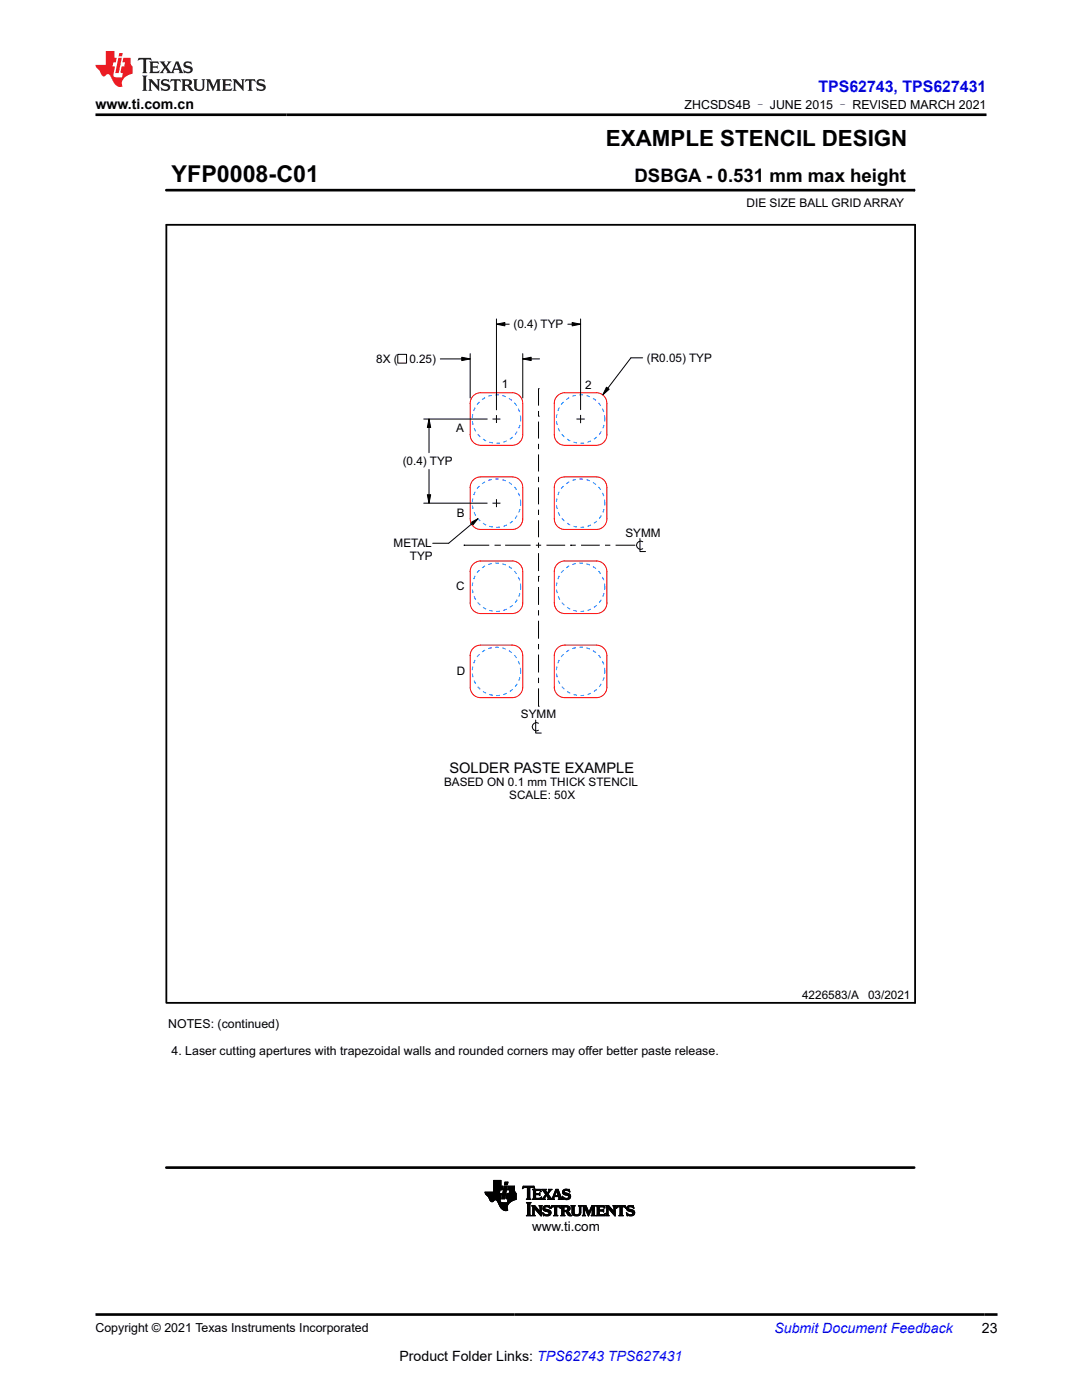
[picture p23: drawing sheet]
<svg xmlns="http://www.w3.org/2000/svg" width="216mm" height="279mm" viewBox="0 0 216 279" stroke-linecap="round" stroke-linejoin="round" font-family="sans-serif">
<defs><g id="words">
<text font-size="4.6" x="34.2" y="36.3">YFP0008-C01</text>
<text font-size="4.5" x="120.9" y="29.1">EXAMPLE STENCIL DESIGN</text>
<text font-size="3.7" x="126.6" y="36.3">DSBGA - 0.531 mm max height</text>
<text font-size="3.2" fill="#00f" x="163.3" y="18.3">TPS62743, TPS627431</text>
<text font-size="2.9" x="89.7" y="154.3">SOLDER PASTE EXAMPLE</text>
<g font-size="2.8">
<text x="19" y="21.7">www.ti.com.cn</text>
<text x="195.9" y="266.1">23</text>
<text x="79.7" y="271.7">Product Folder Links: TPS62743 TPS627431</text>
</g>
<text font-size="2.8" fill="#00f" x="154.5" y="266.1">Submit Document Feedback</text>
<text font-size="2.7" x="106.2" y="245.6">www.ti.com</text>
<g font-size="2.5">
<text x="136.6" y="21.8">ZHCSDS4B – JUNE 2015 – REVISED MARCH 2021</text>
<text x="33.6" y="205.2">NOTES: (continued)</text>
<text x="34.2" y="210.5">4. Laser cutting apertures with trapezoidal walls and rounded corners may of</text>
<text x="116.8" y="210.5">fer better paste release.</text>
<text x="19" y="265.8">Copyright © 2021 Texas Instruments Incorporated</text>
</g>
<text font-size="2.4" x="148.9" y="41.3">DIE SIZE BALL GRID ARRAY</text>
<g font-size="2.3">
<text x="102.4" y="65.5">(0.4) TYP</text>
<text x="75.1" y="72.5">8X (</text>
<text x="81.7" y="72.5">0.25)</text>
<text x="100.1" y="77.5">1</text>
<text x="116.7" y="77.6">2</text>
<text x="129.1" y="72.3">(R0.05) TYP</text>
<text x="91" y="86.3">A</text>
<text x="80.4" y="92.9">(0.4) TYP</text>
<text x="91.1" y="103.1">B</text>
<text x="124.8" y="107.1">SYMM</text>
<text x="78.5" y="109.3">METAL</text>
<text x="81.8" y="111.8">TYP</text>
<text x="91" y="117.8">C</text>
<text x="91.1" y="134.8">D</text>
<text x="104" y="143.4">SYMM</text>
<text x="88.6" y="157">BASED ON 0.1 mm THICK STENCIL</text>
<text x="101.6" y="159.5">SCALE: 50X</text>
<text x="160" y="199.3">4226583/A</text>
<text x="173.2" y="199.3">03/2021</text>
</g>
</g></defs>
<g fill="none" stroke="#000" stroke-width=".2">
<path d="M33.2 38h149.2M182.4 37.7v.5M79.4 70.7h1.7v1.8h-1.7zM87.9 71.6h5.9M92.1 71.3l1.7 .3-1.7 .4zM93.8 70.6v8.8M99.1 64.7l1.6-.3v.6zM99.1 63.7v18.1M99.1 64.7h2.5M104.3 71.6l1.7-.3v.7zM104.3 70.6v8.8M104.3 71.6h3.4"/>
<path d="M107.5 77.6h.1M107.5 77.6v3.4M113.3 64.7h2.5M114.2 64.4l1.6 .3-1.6 .3zM115.8 63.7v18.1M121 77.3l.6 .4-1.3 1.1zM128.2 71.4h-2.3l-5.6 7.4M84.6 83.6h12.6M85.3 98.7h.6l-.3 1.7zM85.6 83.6l.3 1.7h-.6zM85.6 83.6v6.7M85.6 93.7v6.7"/>
<path d="M98.3 83.6h1.5M99.1 82.8v1.6M99.1 99.6v1.6M107.5 83.1h.1M107.5 82v1.1M107.5 84.1v3.4M107.5 88.6v1M107.5 90.7v3.4M107.5 95.1v1.1M107.5 97.3v3.4M115 83.6h1.7M115.8 82.8v1.7"/>
<path d="M84.6 100.4h12.6M92.5 108.8h.1M92.5 108.8h5.1M93.9 104.3l1.5-.8-1.1 1.4zM95.4 103.5l-5.9 4.9h-3.2M98.3 100.4h1.6M98.7 108.8h1M99.7 108.8h.1M100.8 108.8h5.1M106.9 108.8h1.1M107.5 115h.1M107.5 101.7v1.1"/>
<path d="M107.5 103.8v3.4M107.5 108.3v1M107.5 110.4v3.6M107.5 115v1.1M107.5 117.1v3.6M109 108.8h3.8M113.8 108.8h.1M113.8 108.8h1.1M115.9 108.8h3.8M120.7 108.8h1.1M122.8 108.8h3.8M126.6 108.8h.1"/>
<path d="M127.7 107.5v2.6h1.1M128.3 108.1a.82 .82 0 0 0-1.3 .7 .82 .82 0 0 0 1.3 .7M107.5 121.8v1M107.5 123.9v3.6M107.5 128.5v1.1M107.5 130.6v3.6M107.5 135.3v1M107.5 137.4v3.6M106.9 143.7v2.6h1.1M107.4 144.3a.82 .82 0 0 0-1.2 .7 .82 .82 0 0 0 1.2 .7M107.5 141h.1M96.8 238h2.9"/>
<path d="M96.8 238.1h2.9M96.8 238.2h2.8M96.9 238.2h3.2l-.2 1M96.9 238.3h3.1M96.9 238.4h3.1M97 238.4h3M97.1 238.5h2.9M97.1 238.6h2.9M97.2 238.6h2.8M97.3 238.7h2.7M97.4 238.8h2.5M97.5 238.9h2.4"/>
<path d="M97.6 239h2.3M97.6 239.1h2.3M97.6 239.2h2.3M97.7 239.3h2.1M97.7 239.4h2.1M97.7 239.5h1M97.8 239.5h.8M97.8 239.6h.7M97.9 239.7h.6M97.9 239.7h.5M98.1 239.8h.2M98.5 237.8h1.2"/>
<path d="M98.5 237.7h1.2M98.5 237.6h1.3M98.5 236.7h1.8l-.1 .8h-1.7M98.5 237.4h1.7M98.5 237.3h1.7M98.5 237.2h1.7M98.5 237.2h1.8M98.5 237.1h1.8M98.5 237h1.8M98.5 236.9h1.8M98.5 236.8h1.8M98.5 236.6h1.5"/>
<path d="M98.5 236.5h1.5M98.5 236.4h1.5M98.5 236.3h1.5M98.5 236.2h1.5M98.5 236.1h1.5M98.5 236h1.5M98.5 235.9h1.5M98.5 235.8h1.5M98.5 235.7h1.5M98.5 235.6h1.5M99 239.5h.8M99.1 239.5h.7"/>
<path d="M99.2 239.6h.6M99.2 239.7h.6M99.3 239.7h.5M99.3 239.8h.5M99.3 239.9h.6M99.4 239.9h.6M99.7 237.9h-2.9l.1 .4 .6 .6 .4 .8 .4 .1 .4-.3h.4l.8 1.5 .7 .5h.7l-.1-.8 .6-.8M99.8 237.5l-.2 .7M99.9 239.2l-.1 .6 .6 .2h.8l.2-.7M100 236.7v-1.1h-1.5v2.3M100.1 239.2h.6M100.1 239.1h.6"/>
<path d="M100.2 239h.5M100.2 238.9h.6M100.2 238.8h.6M100.2 238.7h.6M100.2 238.6h.6M100.3 238.6h.5M100.3 238.5h.5M100.3 238.4h.6M100.3 238.3h.6M100.3 238.2h.6M100.3 238.1h.6M100.4 238h.5"/>
<path d="M100.4 238h.6M100.4 237.9h.6M100.4 237.8h.6M100.4 237.7h.6M100.4 237.6h.6M100.5 237.5h.5M100.5 237.4h.6M100.5 237.3h.6M100.5 237.2h.6M100.5 237.1h.6M100.6 237h.5M100.6 237h.6"/>
<path d="M100.6 236.9h.6M100.6 236.8h.6M100.6 236.7h.6l-.5 2.6h-.6zM100.7 236.4h.6M100.7 236.3h.6M100.7 236.2h.6M100.7 236.1h.6M100.7 236h.6M100.8 236h.5M100.8 235.9h.6l-.2 .6h-.5zM101 239.1h2M101 239h2"/>
<path d="M101 239.2h2M101 238.9h2M101 238.9v.3l.4 .1M101 238.8h2M101.1 238.7h1.9M101.1 238.6h1.9M101.1 238.5h1.9M101.1 238.4h1.9M101.1 238.3h1.9M101.2 239.9h.6M101.3 239.9h.6M101.3 239.8h.7"/>
<path d="M101.3 239.7h.8M101.3 239.7h.9M101.3 239.6h1M101.3 237.4h1.4M101.3 239.5h1.2M101.3 239.5h1.3M101.3 237.3h1.4M101.3 239.4h1.5M101.4 237.2h1.3M101.4 239.3h1.6M101.4 237.1h1.3M101.4 237h1.3"/>
<path d="M101.4 236.9h1.3M101.4 236.8h1.3M101.6 238.2h1.4M101.6 238.1h1.3M101.6 238h1.2M101.7 237.9h1.1M101.7 237.8h1M101.7 237.7h1M101.7 237.6h1M101.7 237.5l-.1 .7M102.7 237.5h-1.4l.2-.8h1.2v1l.3 .5v1.2M103 239.4l-1.2 .5"/>
<path d="M103 238.2h-1.8l-.2 .7M104.3 237.2h.1M104.3 237.1h.2M104.3 237h2.3M104.3 236.9h2.3M104.4 236.8h2.2M105 239.3h.9M105.2 239.2h.6M105.2 237.1h.5M105.2 239.1h.5M105.2 237.1v-.1h-.4l-.6 .2 .2-.5h2.1l.2 .5-.5-.2h-.4l-.1 .1M105.2 239l-.2 .3"/>
<path d="M105.2 239h.5M105.2 238.9h.5M105.2 238.8h.5M105.2 238.7h.5M105.2 238.6h.5M105.2 238.5h.5M105.2 238.4h.5M105.2 238.3h.5M105.2 238.2h.5M105.2 238.1h.5M105.2 238h.5M105.2 237.9h.5"/>
<path d="M105.2 237.8h.5M105.2 237.7h.5M105.2 237.6h.5M105.2 237.5h.5M105.2 237.4h.5M105.2 237.3h.5M105.2 237.2h.5M105.2 237.1v1.9M105.7 239l.2 .3M105.7 237.1v1.9M105.9 239.3h-.9M106.2 239.3h1.7"/>
<path d="M106.3 237.4h1.6M106.4 239.2h1.6M106.4 237.5h1.5M106.4 239.1h.5M106.4 237.6h.5M106.4 237.7l-.2-.4h1.6l.2 .5M106.4 239l-.2 .3M106.4 238.2h1.1l.2-.2v.6l-.2-.2-1.1 .1M106.4 239h.5M106.4 238.9h.5M106.4 238.8h.5M106.4 238.7h.5"/>
<path d="M106.4 238.6h.5M106.4 238.4h1.3M106.4 238.3h1.3M106.4 238.1h.5M106.4 238h.5M106.4 237.9h.5M106.4 237.8h.5M106.4 237.7h.5M106.4 237.7v1.3M106.5 237.1h.2M106.6 237.2h.1M106.9 237.7l.1-.1h.5l.5 .2"/>
<path d="M106.9 238.4v.7h.8l.3-.2-.1 .5-1.7-.1M106.9 237.7v.5M107.5 238.2h.2M107.6 238.5h.1M107.6 239.1h.4M107.6 238.1h.1M107.6 238.6h.1M107.6 237.6h.3M107.8 237.7h.2M107.9 239h.1M107.9 237.8h.1M108 238.9h.1"/>
<path d="M108 239.3h.8M108.1 237.4h.8M108.3 239.2h.4M108.3 237.5h.6M108.3 239.1h.4M108.4 237.6h.5M108.4 239l-.4 .3M108.4 239h.3M108.4 237.7h.6M108.5 238.9h.3M108.5 237.8h.5M108.5 238.8h.3"/>
<path d="M108.6 237.9h.5M108.6 238.8h.3M108.6 238h.5M108.7 238.7h.3M108.7 238.1h.8M108.7 238.6h.8M108.8 238.2h.6M108.8 239.3h-.8M108.8 238.5h.7M108.8 238.3h.6M108.9 238.4h.5M108.9 237.7l.1-.4h-.9l.8 1.1-.5 .6"/>
<path d="M108.9 237.7l.3 .4 .4-.5-.2-.3h.7l-.7 1M109.1 238.7h.5M109.2 238.8h.5M109.3 239.3l.1-.2-.4-.6-.3 .7 .1 .1M109.3 239.3h1.4M109.3 238h.3M109.3 238.9h.5M109.3 237.9h.3M109.4 238.3l.7 .9 .2-.2M109.4 239h.5M109.4 237.8h.3M109.4 239.1h.5"/>
<path d="M109.4 239.2h.6M109.5 237.7h.3M109.5 237.4h.6M109.5 237.6h.3M109.6 237.5h.3M110.1 239.2h.4M110.2 239.1h.3M110.2 239h.3M110.3 239l.6-1.7h.5l.6 1.8 .3 .2M110.3 238.9h.3M110.3 238.8h.3M110.4 238.8h1.5"/>
<path d="M110.4 238.7h1.5M110.4 238.6h.3M110.5 238.5h.2M110.5 238.4h.3M110.5 239.1l.2 .2M110.5 239.1l.1-.3h.8l.1 .3M110.5 238.3h.3M110.6 238.2h.2M110.6 238.1h.3M110.7 239.3h-1.4M110.7 238h.2M110.7 237.9h.3"/>
<path d="M110.7 237.8h.3M110.8 237.7h.7M110.8 237.6h.7M110.8 237.5h.6M110.9 237.4h.5M111 237.7l.4 .9h-.7zM111.1 237.8h.4M111.1 237.9h.5M111.1 238h.5M111.2 238.1h.4M111.2 238.2h.5M111.2 238.3h.5"/>
<path d="M111.3 238.4h.5M111.3 238.5h.5M111.4 238.6h.4M111.4 239.3h.9M111.5 238.8h.4M111.5 238.9h.5M111.5 239h.5M111.5 239.1l-.1 .2M111.6 239.2h.5M111.6 239.1h.4M112.2 238.8h.1M112.2 238.9h.2"/>
<path d="M112.2 237.9h.4M112.2 238h.5M112.2 237.8h.4M112.3 239h.3M112.3 239.3h-.9M112.3 238.1h.7M112.3 237.7h.3M112.3 239.1h.5M112.3 238.2h1.1M112.3 239.2h1.4M112.3 237.6h.4M112.3 239.3h.2"/>
<path d="M112.4 238.3h1.2M112.4 237.5h1.2M112.5 238.4h1.2M112.5 237.4h1.1M112.6 239.3h.9M112.7 238.5h1.1M112.7 237.3h.5M112.9 239.4h.3M113.1 238.6h.7M113.2 238.6l.3 .2-.3 .3h-.5l-.5-.4M113.3 239.1h.5M113.3 237.6h.4"/>
<path d="M113.4 238.7h.5M113.4 239h.4M113.5 238.8h.4M113.5 238.9h.3M113.5 237.7h.2M113.6 237.8h.1M113.7 237.9l-.6-.3h-.4l-.1 .2 .1 .2 1.1 .4v.5l-.2 .4-1.3 .1-.1-.7M113.7 237.9l-.1-.6h-.8l-.5 .3-.1 .3 .2 .4 .8 .3M113.7 237.9h.1M99.4 240h1M99.4 240.1h2.2M99.5 240.1h2.1"/>
<path d="M99.5 240.2h2M99.5 240.3h1.9M99.6 240.3h1.8M99.6 240.4h1.8M99.6 240.5h1.7M99.7 240.5h1.6M99.7 240.6h1.6M99.7 240.7h1.5M99.8 240.7h1.4M99.8 240.8h1.4M99.8 240.9h1.4M99.9 240.9h1.3"/>
<path d="M99.9 241h1.3M100 241.1h1.2M100.1 241.2h1.1M100.2 241.3h1M100.2 241.3h1.1M100.3 241.4h1M100.4 241.5h.9M100.6 241.5h.7M100.9 241.6h.1M101.2 240h.5M105 242.6l.3-.3v-2l-.3-.3h1l-.3 .3v2.1l.3 .2M105 242.6h1"/>
<path d="M105.1 240.1h.8M105.2 242.5h.6M105.2 240.2h.6M105.2 242.4h.5M105.3 240.3h.4M105.3 242.3h.4M105.3 242.2h.4M105.3 242.1h.4M105.3 242h.4M105.3 241.9h.4M105.3 241.8h.4M105.3 241.7h.4"/>
<path d="M105.3 241.6h.4M105.3 241.5h.4M105.3 241.4h.4M105.3 241.3h.4M105.3 241.2h.4M105.3 241.1h.4M105.3 241h.4M105.3 240.9h.4M105.3 240.8h.4M105.3 240.7h.4M105.3 240.6h.4M105.3 240.5h.4"/>
<path d="M105.3 240.4h.4M106 242.6h-1M106.1 242.6h.7M106.1 240.6h.6M106.2 240.7h.6M106.3 242.5h.4M106.3 240.8h.6M106.3 242.4h.3M106.3 240.9h.7M106.3 242.3h.3M106.3 242.2h.3M106.3 242.1h.3"/>
<path d="M106.3 242h.3M106.3 241.9h.3M106.3 241.8h.3M106.3 241.7h.3M106.3 241.6h.3M106.3 241.5h.3M106.3 241.4h.3M106.3 241.3h.3M106.3 241.2h.3M106.3 241.1h.8M106.3 241h.8M106.6 241.1v1.3l.2 .2"/>
<path d="M106.6 241.1h.1M106.6 241.1l1.4 1.6v-1.8l.2-.3h-.6l.1 .2 .1 1M106.7 241.2h.5M106.7 241.3h.6M106.8 242.6h-.7M106.8 241.4h.6M106.9 241.5h.6M107 241.6h.6M107.1 241.7h.5M107.1 241.8h.9M107.2 241.9h.8M107.3 241.9h.7"/>
<path d="M107.4 242h.6M107.5 242.1h.5M107.6 242.2h.4M107.6 240.6h.6M107.6 242.3h.4M107.7 240.7h.4M107.7 242.4h.3M107.7 240.8h.3M107.7 241.8l-1-1.2h-.6l.2 .3v1.5l-.2 .2M107.7 241.8h.1M107.7 240.9h.3M107.8 241.7h.2"/>
<path d="M107.8 241.6h.2M107.8 241.5h.2M107.8 241.4h.2M107.8 241.3h.2M107.8 241.2h.2M107.8 241.1h.2M107.8 241h.2M107.8 242.5h.2M107.9 242.6h.1M108.3 242h.1M108.3 242.1h.1M108.3 242.2h.3"/>
<path d="M108.3 241.2h.4M108.3 241.1h.4M108.3 241.3h.5M108.3 242.3h.4M108.3 241h.4M108.4 241.4h.8M108.4 242.4h.6M108.4 240.9h.4M108.4 242.5h1.3M108.4 241.5h1.2M108.4 242.6h.1M108.4 240.8h1.3"/>
<path d="M108.5 241.6h1.2M108.5 240.7h1.2M108.6 241.7h1.2M108.7 242.6h.9M108.7 240.6h.7M108.9 241.8l-.5-.4v-.5l.4-.3h.9l.1 .6-.7-.4-.3 .1-.1 .2 1 .5 .3 .4M108.9 241.8l.6 .1v.4l-.6 .1-.6-.4M108.9 241.8h1M109.2 242.4h.6M109.3 241.9h.6M109.4 240.9h.3M109.5 242.3h.4"/>
<path d="M109.5 241.9h.4M109.5 242.2h.4M109.5 242h.5M109.6 242.1h.3M109.6 240.6h.1M109.6 241h.2M109.7 241.1h.1M109.9 241.1h.1M109.9 241h.2M110 242l-.3 .5-.6 .2-.5-.2-.2 .1-.1-.6M110 240.9h.2M110 240.8h1.8"/>
<path d="M110 240.7h1.7M110.1 240.6h1.6M110.4 242.6h.9M110.6 242.5h.5M110.6 242.4h.5M110.7 240.9h.4M110.7 242.3h.4M110.7 241l-.1-.1h-.3l-.4 .2 .2-.5h1.6l.2 .5-.5-.2h-.3v.1M110.7 241v1.4l-.3 .2M110.7 242.2h.4M110.7 242.1h.4M110.7 242h.4"/>
<path d="M110.7 241.9h.4M110.7 241.8h.4M110.7 241.7h.4M110.7 241.6h.4M110.7 241.5h.4M110.7 241.4h.4M110.7 241.3h.4M110.7 241.2h.4M110.7 241.1h.4M110.7 241h.4M111.1 241v1.4l.2 .2M111.3 242.6h-.9"/>
<path d="M111.6 240.9h.2M111.7 241h.1M111.7 241.1h.1M111.9 242.6l.2-.2v-1.5l-.2-.3 1.5 .1 .3 .2v.4l-.1 .3-.4 .1 .9 .9h-.6l-.5-.7-.5-.1v.6l.2 .2M111.9 242.6h.8M111.9 240.6h1.3M112 240.7h1.5M112 242.5h.6M112.1 240.8h1.5M112.1 242.4h.4M112.1 240.9h.4M112.1 242.3h.4"/>
<path d="M112.1 242.2h.4M112.1 242.1h.4M112.1 242h.4M112.1 241.9h.4M112.1 241.8h1.2M112.1 241.7h1.3M112.1 241.6h1.5M112.1 241.5h.4M112.1 241.4h.4M112.1 241.3h.4M112.1 241.2h.4M112.1 241.1h.4"/>
<path d="M112.1 241h.4M112.7 240.9h-.2v.7M112.7 242.6h-.8M112.9 240.9h.3l.1 .3-.1 .3-.3 .1M112.9 241.9h.6M113 241.9h.5M113.1 242h.5M113.1 242.1h.6M113.1 240.9h.6M113.2 241.5h.5M113.2 242.2h.5M113.2 242.3h.6"/>
<path d="M113.2 241h.5M113.2 241.4h.5M113.3 241.3h.4M113.3 241.1h.5M113.3 241.2h.5M113.3 242.4h.6M113.4 242.5h.6M113.5 242.6h.6M113.9 240.6h.9M114.1 240.7h.5M114.1 240.8h.5M114.1 240.9h.5"/>
<path d="M114.1 241.9h.5M114.1 241.8h.5M114.1 241.7h.5M114.1 241.6h.5M114.1 241.5h.5M114.1 241.4h.5M114.1 241.3h.5M114.1 241.2h.5M114.1 241.1h.5M114.1 241h.5M114.1 242h.5M114.1 242.1h.5"/>
<path d="M114.2 242.2h.4M114.2 242.3h.5M114.3 242.4h.6M114.4 242.5h1.3M114.6 241.9l.1 .4 .4 .1 .4-.1 .1-.4M114.6 241.9v-1l.2-.3h-.9l.2 .3 .1 1.3 .2 .3 .5 .2 .6-.1 .3-.2 .1-.5M114.6 242.6h.9M115.3 242.4h.5M115.4 240.6h.7M115.5 242.3h.3M115.5 240.7h.5M115.6 242.2h.3"/>
<path d="M115.6 242.1h.3M115.6 240.8h.3M115.6 242h.3M115.6 240.9h.3M115.6 241.9v-1l-.2-.3h.7l-.2 .3v1M115.6 241.9h.3M115.6 241.8h.3M115.6 241.7h.3M115.6 241.6h.3M115.6 241.5h.3M115.6 241.4h.3M115.6 241.3h.3"/>
<path d="M115.6 241.2h.3M115.6 241.1h.3M115.6 241h.3M116.2 242.6l.2-.3v-1.4l-.2-.3h.7l.6 1.3 .6-1.3h.7l-.2 .3v1.5l.2 .2M116.2 242.6h.6M116.2 240.6h.7M116.3 240.7h.7M116.3 242.5h.4M116.4 240.8h.6M116.4 242.4h.3M116.4 240.9h.7M116.4 242.3h.3"/>
<path d="M116.4 242.2h.3M116.4 242.1h.3M116.4 242h.3M116.4 241.9h.3M116.4 241.8h.3M116.4 241.7h.3M116.4 241.6h.3M116.4 241.5h.3M116.4 241.4h.3M116.4 241.3h.3M116.4 241.2h.3M116.4 241.1h.8"/>
<path d="M116.4 241h.7M116.7 242.3l.1 .3M116.7 242.3v-1.3l.7 1.7 .8-1.7v1.4l-.2 .2M116.7 241.2h.5M116.8 241.3h.4M116.8 241.4h.5M116.8 242.6h-.6M116.9 241.5h.4M116.9 241.6h.5M116.9 241.7h.5M117 241.8h.4M117 241.9h.5"/>
<path d="M117.1 241.9h.7M117.1 242h.6M117.1 242.1h.6M117.2 242.2h.4M117.2 242.3h.4M117.3 242.4h.3M117.3 242.5h.2M117.4 242.6h.1M117.6 241.9h.2M117.6 241.8h.2M117.6 241.7h.3M117.7 241.6h.2"/>
<path d="M117.7 241.5h.3M117.8 241.4h.2M117.8 241.3h.2M117.8 241.2h.3M117.9 241.1h.7M117.9 241h.7M118 240.9h.6M118 242.6h.8M118 240.8h.6M118 240.7h.7M118.1 240.6h.7M118.1 242.5h.6"/>
<path d="M118.1 242.4h.5M118.2 242.3h.4M118.2 242.2h.4M118.2 242.1h.4M118.2 242h.4M118.2 241.9h.4M118.2 241.8h.4M118.2 241.7h.4M118.2 241.6h.4M118.2 241.5h.4M118.2 241.4h.4M118.2 241.3h.4"/>
<path d="M118.2 241.2h.4M118.8 242.6h-.8M119 242.6h1.6M119 240.6h1.6M119.1 240.7h1.5M119.1 242.5h1.6M119.1 240.8h1.5M119.2 242.4h1.5M119.2 240.9h.4M119.2 242.3h.4M119.2 242.2h.4M119.2 242.1h.4"/>
<path d="M119.2 242h.4M119.2 241.9h.4M119.2 241.8h.4M119.2 241.7h1.3M119.2 241.6h1.3M119.2 241.5h1.3M119.2 241.4h.4M119.2 241.3h.4M119.2 241.2h.4M119.2 241.1h.4M119.2 241h.4M119.6 241v.5h.6l.3-.2v.6l-.3-.2h-.6v.7h.8l.4-.3"/>
<path d="M119.8 240.9l-.2 .1M120.1 240.9l.6 .2M120.3 241.8h.2M120.4 241.4h.1M120.4 240.9h.3M120.6 242.3h.2M120.6 241h.1M120.7 241.1h.1M120.7 241.1l-.2-.5h-1.5l.2 .3v1.4l-.2 .3M120.7 242.2h.1M120.8 242.1h.1M120.8 242.1l-.2 .5h-1.6"/>
<path d="M120.9 242.6h.6M120.9 240.6h.6M121 240.7h.6M121 242.5h.4M121 240.8h.6M121.1 242.4h.2M121.1 240.9h.6M121.1 242.3h.2M121.1 242.2h.2M121.1 242.1h.2M121.1 242h.2M121.1 241.9h.2"/>
<path d="M121.1 241.8h.2M121.1 241.7h.2M121.1 241.6h.2M121.1 241.5h.2M121.1 241.4h.2M121.1 241.3h.2M121.1 241.2h.2M121.1 241.1h.8M121.1 241h.7M121.3 241.1v1.3l.2 .2M121.3 241.1h.1M121.3 241.1l1.5 1.6v-1.8l.1-.3h-.6l.2 .3v.9l-1-1.2h-.6l.2 .3v1.4l-.2 .3"/>
<path d="M121.4 241.2h.6M121.5 241.3h.6M121.5 242.6h-.6M121.6 241.4h.5M121.6 241.5h.6M121.7 241.6h.6M121.8 241.7h.6M121.9 241.8h.9M122 241.9h.8M122.1 241.9h.7M122.1 242h.7M122.2 242.1h.6"/>
<path d="M122.3 242.2h.5M122.3 240.6h.6M122.4 242.3h.4M122.4 240.7h.5M122.5 242.4h.3M122.5 240.8h.3M122.5 240.9h.3M122.5 241.7h.3M122.5 241.6h.3M122.5 241.5h.3M122.5 241.4h.3M122.5 241.3h.3"/>
<path d="M122.5 241.2h.3M122.5 241.1h.3M122.5 241h.3M122.6 242.5h.2M122.6 242.6h.2M123 241.1h.1M123 241h.2M123 240.9h.3M123.1 240.8h1.7M123.1 240.7h1.7M123.1 240.6h1.7M123.5 242.6h.9"/>
<path d="M123.7 242.5h.5M123.7 242.4h.5M123.7 240.9h.5M123.7 241l-.3-.1-.4 .2 .1-.5h1.7l.1 .5-.4-.2h-.3l-.1 .1M123.7 241v1.4l-.2 .2M123.7 242.3h.4M123.7 242.2h.4M123.7 242.1h.4M123.7 242h.4M123.7 241.9h.4M123.7 241.8h.4M123.7 241.7h.4"/>
<path d="M123.7 241.6h.4M123.7 241.5h.4M123.7 241.4h.4M123.7 241.3h.4M123.7 241.2h.4M123.7 241.1h.4M123.7 241h.4M124.1 241l.1 1.4 .2 .2M124.4 242.6h-.9M124.6 240.9h.2M124.7 241h.2M124.8 241.1h.1"/>
<path d="M125 242h.1M125 242.1h.1M125 242.2h.3M125 241.2h.4M125 241.1h.4M125 241.3h.5M125 242.3h.4M125 241h.4M125.1 241.4h.8M125.1 242.4h.6M125.1 240.9h.4M125.1 242.5h1.3"/>
<path d="M125.1 241.5h1.2M125.1 242.6h.1M125.1 240.8h1.3M125.2 241.6h1.2M125.2 240.7h1.2M125.3 241.7h1.2M125.4 242.6h.9M125.4 240.6h.7M125.6 241.8l-.5-.3v-.6l.4-.3h.9l.1 .6-.7-.4-.3 .1-.1 .3 1 .4 .3 .4M125.6 241.8l.6 .1v.4l-.6 .1-.6-.4M125.6 241.8h1M125.9 242.4h.6"/>
<path d="M126 241.9h.6M126.1 240.9h.3M126.2 242.3h.4M126.2 241.9h.4M126.2 242.2h.4M126.2 242h.5M126.3 242.1h.3M126.3 240.6h.1M126.3 241h.2M126.4 241.1h.1M126.7 242l-.3 .5-.6 .2-.5-.2-.2 .1-.1-.6"/>
</g>
<path d="M92.1 71.3l1.7 .3-1.7 .4zM99.1 64.7l1.6-.3v.6zM104.3 71.6l1.7-.3v.7zM114.2 64.4l1.6 .3-1.6 .3zM121 77.3l.6 .4-1.3 1.1zM85.6 83.6l.3 1.7h-.6zM85.3 98.7h.6l-.3 1.7zM93.9 104.3l1.5-.8-1.1 1.4z" fill="#000"/>
<path d="M33.2 44.9h149.4v155.2h-149.4z" fill="none" stroke="#000" stroke-width=".36"/>
<path d="M33.2 38h149.2M33.2 233h149.2" fill="none" stroke="#000" stroke-width=".53"/>
<path d="M94.4 79l1-.5 .5-.1h6.3a2.1 2.1 0 0 1 2.1 2.1v6.3a2.1 2.1 0 0 1-2.1 2.1h-6.3a2.1 2.1 0 0 1-2.1-2.1v-6.3l.1-.6zM111.2 79l.9-.5 .6-.1h6.3a2.1 2.1 0 0 1 2.1 2.1v6.3a2.1 2.1 0 0 1-2.1 2.1h-6.3a2.1 2.1 0 0 1-2.1-2.1v-6.3l.1-.6zM94.4 95.8l1-.6h.5h6.3a2.1 2.1 0 0 1 2.1 2.1v6.3a2.1 2.1 0 0 1-2.1 2.1h-6.3a2.1 2.1 0 0 1-2.1-2.1v-6.3l.1-.6zM111.2 95.8l.9-.6h.6h6.3a2.1 2.1 0 0 1 2.1 2.1v6.3a2.1 2.1 0 0 1-2.1 2.1h-6.3a2.1 2.1 0 0 1-2.1-2.1v-6.3l.1-.6zM94.4 112.6l1-.6h.5h6.3a2.1 2.1 0 0 1 2.1 2.1v6.2a2.1 2.1 0 0 1-2.1 2.1h-6.3a2.1 2.1 0 0 1-2.1-2.1v-6.2l.1-.6zM111.2 112.6l.9-.6h.6h6.3a2.1 2.1 0 0 1 2.1 2.1v6.2a2.1 2.1 0 0 1-2.1 2.1h-6.3a2.1 2.1 0 0 1-2.1-2.1v-6.2l.1-.6zM94.4 129.4l1-.6 .5-.1h6.3a2.1 2.1 0 0 1 2.1 2.1v6.3a2.1 2.1 0 0 1-2.1 2.1h-6.3a2.1 2.1 0 0 1-2.1-2.1v-6.3l.1-.5zM111.2 129.4l.9-.6 .6-.1h6.3a2.1 2.1 0 0 1 2.1 2.1v6.3a2.1 2.1 0 0 1-2.1 2.1h-6.3a2.1 2.1 0 0 1-2.1-2.1v-6.3l.1-.5z" fill="none" stroke="#f00" stroke-width=".2"/>
<g fill="none" stroke="#007fff" stroke-width=".2" stroke-dasharray=".7 .7" stroke-linecap="butt">
<circle cx="99.1" cy="83.6" r="4.8"/>
<circle cx="115.8" cy="83.6" r="4.8"/>
<circle cx="99.1" cy="117.2" r="4.8"/>
<circle cx="99.1" cy="100.4" r="4.8"/>
<circle cx="115.8" cy="117.2" r="4.8"/>
<circle cx="115.8" cy="100.4" r="4.8"/>
<circle cx="99.1" cy="134" r="4.8"/>
<circle cx="115.8" cy="134" r="4.8"/>
</g>
<path d="M27.7 11.6l-.2 .5 .5-.2h.6v.1v2.2l-.2 .4h1l-.2-.4v-2.2v-.1h.5l.5 .2-.1-.5zM29.8 12.3l.2 .4v1.5l-.2 .4h1.9l.1-.6a1.08 1.08 0 0 1-1.3 .2v-.7h.6l.4 .2v-.7l-.4 .2h-.6v-.5l.2-.2a1 1 0 0 1 1 .3l-.1-.5zM31.8 12.3l1 1.1-1 1.2h.9l-.2-.2 .4-.8 .5 .8-.2 .2h1.6l-.2-.2 .1-.5h1l.1 .5-.1 .2h.9l-.2-.3-.8-2h-.5l-1 2.2-.8-1.1 .9-1.1h-.8l.2 .2-.5 .6-.3-.6 .1-.2zM35.2 12.7l.4 1h-.8zM36.8 12.4a.65 .65 0 0 0-.2 .7 .65 .65 0 0 0 .6 .5l.7 .1 .1 .3a.79 .79 0 0 1-.7 .4 .79 .79 0 0 1-.7-.5l.1 .7 .2-.1a.93 .93 0 0 0 1.1 .1 .93 .93 0 0 0 .4-1 1.46 1.46 0 0 0-1.2-.6l-.1-.3a1.09 1.09 0 0 1 1.2 .2l-.2-.6-.1 .1-.6-.2zM28.4 15.1l.2 .4v2.2l-.2 .4h1l-.2-.4v-2.2l.2-.4zM29.6 15.8l.2 .4v1.5l-.2 .4h.8l-.3-.4v-1.3l1.7 1.8v-2l.2-.4h-.8l.2 .2 .1 1.1-1.2-1.3zM32.3 15.9a.65 .65 0 0 0-.2 .8 .65 .65 0 0 0 .7 .4l.6 .2 .1 .2a.79 .79 0 0 1-.7 .4 .79 .79 0 0 1-.7-.5l.1 .7 .2-.1a.93 .93 0 0 0 1.1 .1 .93 .93 0 0 0 .4-.9 1.46 1.46 0 0 0-1.2-.6l-.1-.4a1.09 1.09 0 0 1 1.2 .2l-.2-.6-.1 .1-.6-.1zM34.1 15.8l-.1 .6a.63 .63 0 0 1 .7-.3l.1 1.6-.3 .4h1l-.2-.4v-1.6a.66 .66 0 0 1 .8 .3l-.1-.6zM36.2 15.8l.2 .4v1.5l-.2 .4h.9l-.2-.2v-.7h.5l.1 .2a.79 .79 0 0 0 1.2 .6l-1-.9a.61 .61 0 0 0 .6-.6 .61 .61 0 0 0-.5-.7zM36.9 16.1h.2a.47 .47 0 0 1 .5 .1 .47 .47 0 0 1 .1 .5l-.2 .1-.6 .1zM38.5 15.8l.2 .2a2.27 2.27 0 0 0 .4 2 1.04 1.04 0 0 0 1.7-.7v-1.3l.2-.2h-.8l.2 .4v1.1a.6 .6 0 0 1-.6 .6 .6 .6 0 0 1-.6-.6v-1.1l.3-.4zM41.1 15.8l.2 .4v1.5l-.2 .4h.7l-.2-.4v-1.4l.9 1.9 .8-1.9v1.4l-.2 .4h1l-.3-.4v-1.5l.3-.4h-.8l-.7 1.5-.7-1.5zM44.3 15.8l.2 .4v1.5l-.2 .4h1.9l.1-.6a1.09 1.09 0 0 1-1.3 .2v-.7h.6l.4 .2v-.6l-.4 .2h-.6v-.6l.2-.1a1.01 1.01 0 0 1 1 .3l-.1-.6zM46.4 15.8l.3 .4v1.5l-.3 .4h.8l-.2-.4v-1.3l1.6 1.8v-2l.2-.4h-.7l.2 .2v1.1l-1.2-1.3zM49 15.8l-.1 .6a.63 .63 0 0 1 .8-.3v1.6l-.3 .4h1l-.2-.4v-1.6a.66 .66 0 0 1 .8 .3l-.1-.6zM51.4 15.9a.65 .65 0 0 0-.2 .8 .65 .65 0 0 0 .6 .4l.6 .2 .2 .2a.79 .79 0 0 1-.8 .4 .79 .79 0 0 1-.6-.5l.1 .7 .2-.1a.93 .93 0 0 0 1 .1 .93 .93 0 0 0 .5-.9 1.46 1.46 0 0 0-1.3-.6l-.1-.4a1.09 1.09 0 0 1 1.3 .2l-.2-.6-.2 .1-.5-.1z" fill="#231f20"/>
<path d="M21.1 10.2v2.8h-2.1l.1 .3 .9 1a.95 .95 0 0 0 .9 .9 .59 .59 0 0 1 .6-.4 .59 .59 0 0 1 .5 .4l.4 .7a1.59 1.59 0 0 0 2.1 1.4 1.61 1.61 0 0 1 1-2.3l1-.3-.1-1.5a1.59 1.59 0 0 1-.4-1.7h-1.4l-.2 .9h.5l-.1 .9h-.5l-.2 1v.2l.4 .1-.2 .9h-.6a.73 .73 0 0 1-1.1-.7l.3-1.5h-.5l.2-.9h.5l.2-.9h-.5v-1.3zM23.6 11.5l-.6 3.1h.7l.6-3.1zM23.8 10.6l-.1 .6h.7l.1-.6z" fill="#ed1c24"/>
<path d="M19 22.9h177.8M19.1 262.3h179.9" fill="none" stroke="#000" stroke-width=".53"/>
<use href="#words"/>
</svg>
